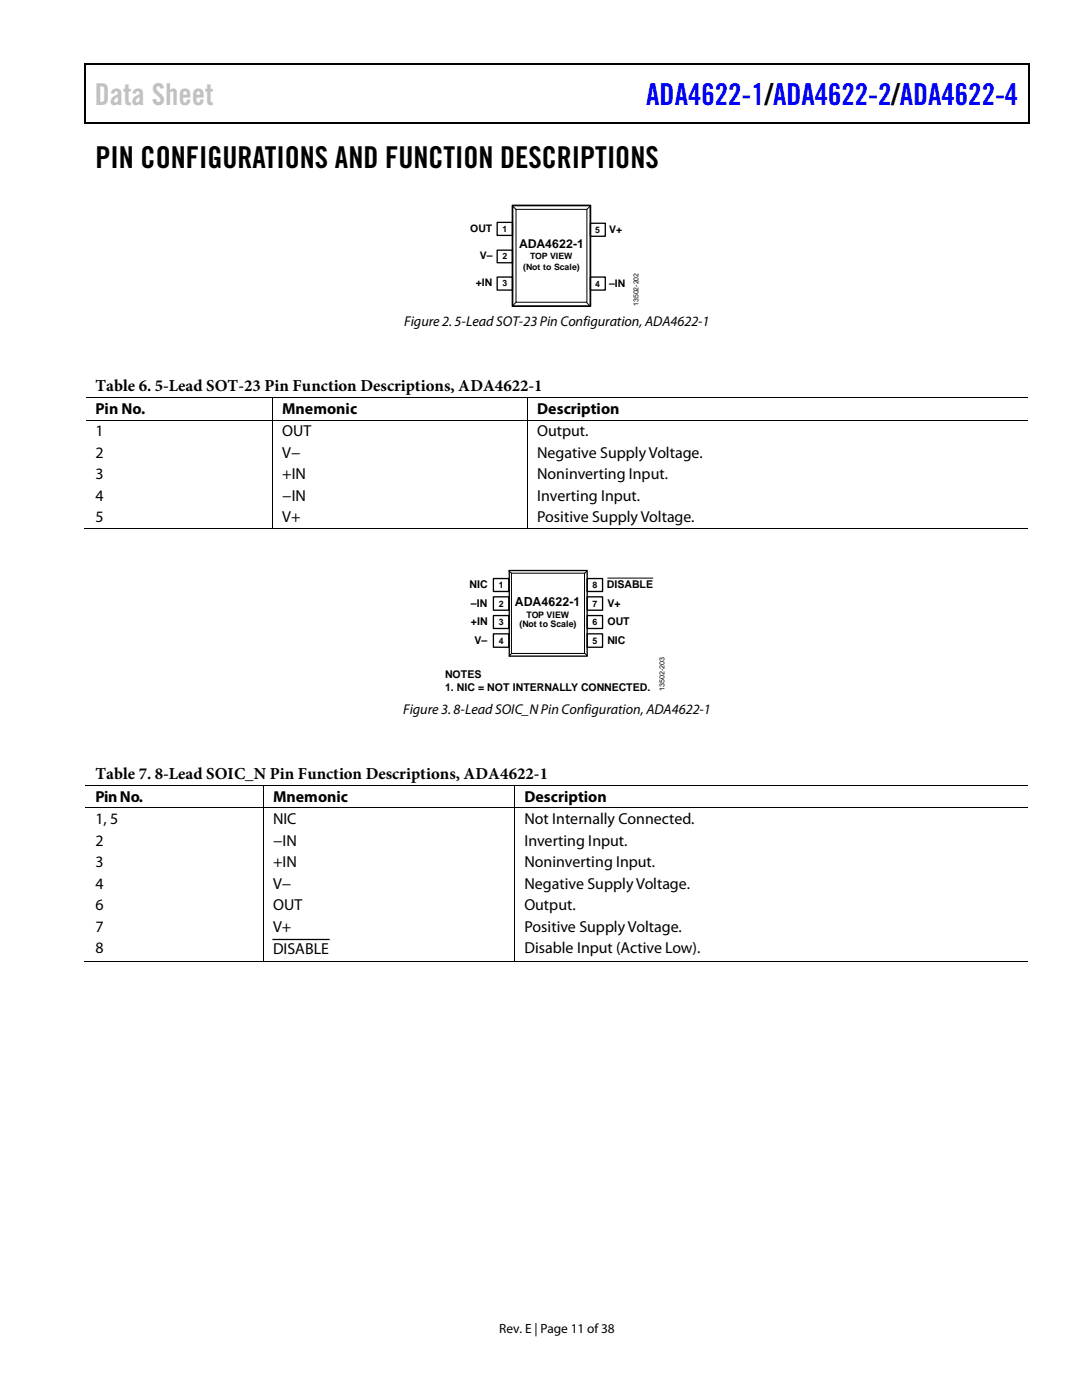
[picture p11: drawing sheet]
<svg xmlns="http://www.w3.org/2000/svg" width="216mm" height="279mm" viewBox="0 0 216 279" stroke-linecap="round" stroke-linejoin="round" font-family="sans-serif">
<defs><g id="words">
<text font-size="6" fill="#c1c1c1" x="18.9" y="20.9">Data Sheet</text>
<text font-size="6" fill="#00f" x="128.9" y="20.9">ADA4622-1/ADA4622-2/ADA4622-4</text>
<text font-size="6" x="19" y="33.6">PIN CONFIGURATIONS AND FUNCTION DESCRIPTIONS</text>
<g font-size="3.3">
<text x="19" y="78">Table 6. 5-Lead SOT-23 Pin Function Descriptions, ADA4622-1</text>
<text x="19" y="155.4">Table 7. 8-Lead SOIC_N Pin Function Descriptions, ADA4622-1</text>
</g>
<g font-size="3.2">
<text x="19" y="82.6">Pin No.</text>
<text x="56.3" y="82.6">Mnemonic</text>
<text x="107.2" y="82.6">Description</text>
<text x="19" y="87.1">1</text>
<text x="56.3" y="87.1">OUT</text>
<text x="107.2" y="87.1">Output.</text>
<text x="19" y="91.4">2</text>
<text x="19" y="95.7">3</text>
<text x="56.3" y="91.4">V−</text>
<text x="56.3" y="95.7">+IN</text>
<text x="107.2" y="95.7">Noninverting Input.</text>
<text x="107.2" y="91.4">Negative Supply Voltage.</text>
<text x="19" y="99.9">4</text>
<text x="56.3" y="99.9">−IN</text>
<text x="107.2" y="99.9">Inverting Input.</text>
<text x="19" y="104.3">5</text>
<text x="56.3" y="104.3">V+</text>
<text x="107.2" y="104.3">Positive Supply Voltage.</text>
<text x="19" y="160">PinNo.</text>
<text x="54.5" y="160">Mnemonic</text>
<text x="104.6" y="160">Description</text>
<text x="19" y="164.5">1, 5</text>
<text x="54.5" y="164.5">NIC</text>
<text x="104.6" y="164.5">Not Internally Connected.</text>
<text x="19" y="168.8">2</text>
<text x="19" y="173.1">3</text>
<text x="54.5" y="168.8">−IN</text>
<text x="54.5" y="173.1">+IN</text>
<text x="104.6" y="168.8">Inverting Input.</text>
<text x="104.6" y="173.1">Noninverting Input.</text>
<text x="19" y="177.4">4</text>
<text x="54.5" y="177.4">V−</text>
<text x="104.6" y="177.4">Negative Supply Voltage.</text>
<text x="19" y="181.7">6</text>
<text x="19" y="186">7</text>
<text x="54.5" y="181.7">OUT</text>
<text x="54.5" y="186">V+</text>
<text x="104.6" y="181.7">Output.</text>
<text x="104.6" y="186">Positive Supply Voltage.</text>
<text x="19" y="190.3">8</text>
<text x="54.5" y="190.3">DISABLE</text>
<text x="104.6" y="190.3">Disable Input (Active Low).</text>
</g>
<g font-size="2.8">
<text x="80.6" y="65">Figure 2. 5-Lead SOT-23 Pin Configuration,ADA4622-1</text>
<text x="80.4" y="142.4">Figure 3. 8-Lead SOIC_NPin Configuration,ADA4622-1</text>
</g>
<text font-size="2.7" x="99.6" y="266">Rev. E | Page 11 of38</text>
<text font-size="2.5" x="102.8" y="121">ADA4622-1</text>
<text font-size="2.4" x="103.6" y="49.4">ADA4622-1</text>
<g font-size="2.1">
<text x="93.8" y="46.3">OUT</text>
<text x="121.6" y="46.5">V+</text>
<text x="95.7" y="51.7">V–</text>
<text x="94.9" y="57.1">+IN</text>
<text x="121.6" y="57.2">–IN</text>
<text x="93.7" y="117.3">NIC</text>
<text x="121.1" y="117.4">DISABLE</text>
<text x="94" y="121.1">–IN</text>
<text x="94" y="124.7">+IN</text>
<text x="121.2" y="121.1">V+</text>
<text x="121.2" y="124.8">OUT</text>
<text x="94.7" y="128.5">V–</text>
<text x="121.2" y="128.5">NIC</text>
<text x="88.8" y="135.3">NOTES</text>
<text x="88.8" y="137.9">1. NIC = NOT INTERNALLY CONNECTED.</text>
</g>
<g font-size="1.8">
<text x="99.5" y="117.3">1</text>
<text x="118.2" y="117.3">8</text>
<text x="99.5" y="121.1">2</text>
<text x="99.5" y="124.7">3</text>
<text x="103.6" y="125.2">(Not to Scale)</text>
<text x="105" y="123.4">TOP VIEW</text>
<text x="118.2" y="121.1">7</text>
<text x="118.2" y="124.7">6</text>
<text x="99.5" y="128.5">4</text>
<text x="118.2" y="128.5">5</text>
</g>
<g font-size="1.7">
<text x="100.3" y="46.3">1</text>
<text x="118.8" y="46.5">5</text>
<text x="100.3" y="51.7">2</text>
<text x="104.4" y="53.8">(Not to Scale)</text>
<text x="105.8" y="51.7">TOP VIEW</text>
<text x="100.3" y="57.1">3</text>
<text x="118.8" y="57.2">4</text>
</g>
<g font-size="1.4">
<text x="127.4" y="61.1" transform="rotate(-90 127.4 61.1)">13502-202</text>
<text x="132.6" y="137.9" transform="rotate(-90 132.6 137.9)">13502-203</text>
</g>
</g></defs>
<g fill="#000">
<path d="M16.9 12.7h.2v1h-.2zM16.9 12.7h.2v.3h-.2zM82.5 12.7h.3v.3h-.3zM205.1 12.7h.3v1h-.3zM205.1 12.7h.3v.3h-.3zM16.9 24.4h.2v.2h-.2zM82.3 24.4h.2v.2h-.2zM205.1 24.4h.3v.2h-.3zM54.3 79.2h.2v.2h-.2zM105.2 79.2h.2v.2h-.2zM54.3 83.8h.2v.1h-.2zM105.2 83.8h.2v.1h-.2z"/>
<path d="M54.3 105.5h.2v.1h-.2zM105.2 105.5h.2v.1h-.2zM52.5 156.7h.2v.1h-.2zM102.7 156.7h.1v.1h-.1zM52.5 161.2h.2v.1h-.2zM102.7 161.2h.1v.1h-.1zM52.5 191.8h.2v.2h-.2zM102.7 191.8h.1v.2h-.1z"/>
</g>
<path d="M17 13.7v10.7M17.1 12.8h65.4M82.8 12.8h122.3M205.2 13.7v10.7M17.1 24.5h188M54.5 187.5h11.2" fill="none" stroke="#000" stroke-width=".25"/>
<path d="M99.2 44.4h3.1v2.6h-3.1zM99.2 55.3h3.1v2.6h-3.1zM99.2 49.9h3.1v2.5h-3.1zM117.8 44.6h3v2.6h-3zM117.8 55.3h3v2.6h-3z" fill="none" stroke="#000" stroke-width=".26"/>
<path d="M102.3 41h15.5v20.1h-15.5z" fill="none" stroke="#000" stroke-width=".35"/>
<g fill="none" stroke="#000" stroke-width=".2">
<path d="M102.3 41.1l.7 .7M103 41.8h14.1v18.5h-14.1zM117.8 41.1l-.7 .7M17.1 79.3h37.2M54.4 79.4v4.4M54.5 79.3h50.7M103 60.3l-.7 .8M105.3 79.4v4.4M105.4 79.3h99.7M117 60.3l.7 .8M17.1 83.9h37.2M54.4 83.9v21.6"/>
<path d="M54.5 83.9h50.7M105.3 83.9v21.6M105.4 83.9h99.7M16.9 105.5h37.4M54.5 105.5h50.7M101.5 113.9l.6 .5M102.1 114.4h14.5v16h-14.5zM105.4 105.5h99.7M117.1 113.9l-.5 .6M121.2 115.4h9.1M102.1 130.4l-.5 .5M116.7 130.4l.5 .5"/>
<path d="M17.1 156.8h35.4M52.6 156.8v4.4M52.7 156.8h50M102.7 156.8v4.4M102.8 156.8h102.3M17.1 161.2h35.4M52.6 161.3v30.5M52.7 161.2h50M102.7 161.3v30.5M102.8 161.2h102.3M16.9 191.9h35.6M52.7 191.9h50"/>
<path d="M102.8 191.9h102.3"/>
</g>
<path d="M98.5 115.5h3v2.5h-3zM98.5 119.1h3v2.7h-3zM101.6 113.9h15.6v17h-15.6zM117.2 119.1h3v2.7h-3zM117.2 115.5h3v2.5h-3zM98.5 126.5h3v2.7h-3zM98.5 122.8h3v2.6h-3zM117.2 122.8h3v2.6h-3zM117.2 126.5h3v2.7h-3z" fill="none" stroke="#000" stroke-width=".27"/>
<path d="M172.4 229.6h10.6v4.2h-10.6z" fill-rule="evenodd" fill="#fff" stroke="#fff" stroke-width=".26"/>
<use href="#words"/>
</svg>
